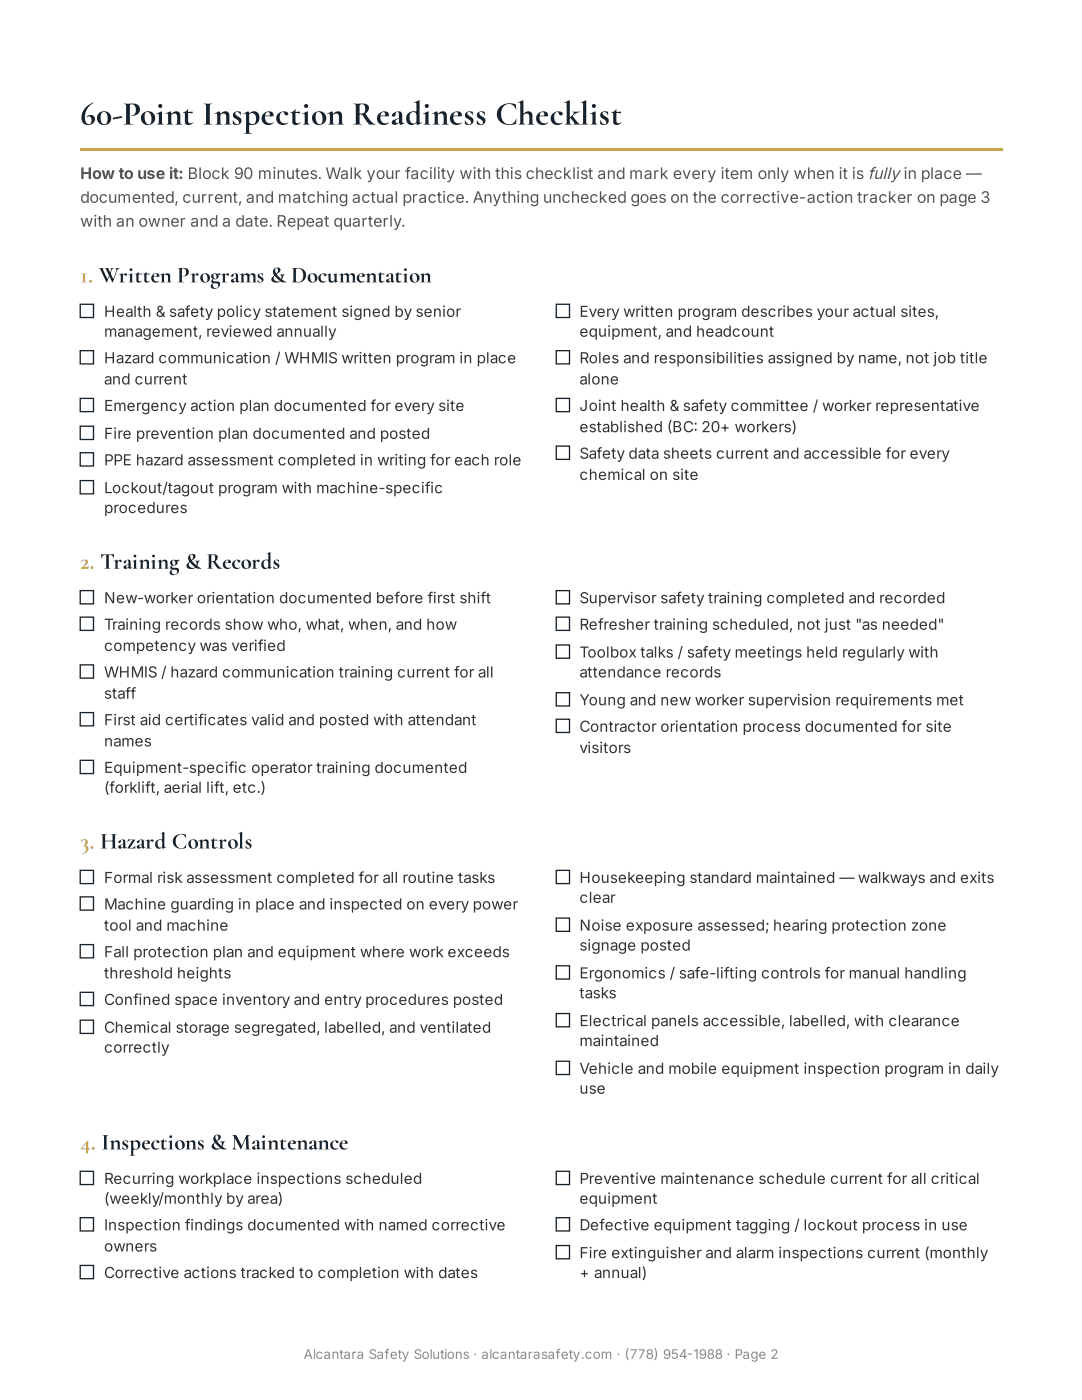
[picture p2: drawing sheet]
<svg xmlns="http://www.w3.org/2000/svg" width="216mm" height="279mm" viewBox="0 0 216 279" stroke-linecap="round" stroke-linejoin="round" font-family="sans-serif">
<defs><g id="words">
<text font-size="6.7" fill="#14232f" x="16" y="24.9">60-Point Inspection Readiness Checklist</text>
<g font-size="4.6" fill="#c9a44c">
<text x="16" y="56.4">1. Written Programs &amp; Documentation</text>
<text x="16" y="113.5">2. Training &amp; Records</text>
<text x="16" y="169.3">3. Hazard Controls</text>
<text x="16" y="229.4">4. Inspections &amp; Maintenance</text>
</g>
<g font-size="3.2" fill="#555">
<text x="16" y="35.7">How to use it: Block 90 minutes. Walk your facility with this checklist and mark every item only when it is fully in place —</text>
<text x="16" y="40.5">documented, current, and matching actual practice. Anything unchecked goes on the corrective-action tracker on page 3</text>
<text x="16" y="45.2">with an owner and a date. Repeat quarterly.</text>
</g>
<g font-size="3" fill="#333">
<text x="20.8" y="63.2">Health &amp; safety policy statement signed by senior</text>
<text x="115.6" y="63.2">Every written program describes your actual sites,</text>
<text x="20.8" y="67.2">management, reviewed annually</text>
<text x="115.6" y="67.2">equipment, and headcount</text>
<text x="20.8" y="72.5">Hazard communication / WHMIS written program in place</text>
<text x="20.8" y="76.7">and current</text>
<text x="115.6" y="72.5">Roles and responsibilities assigned by name, not job title</text>
<text x="115.6" y="76.7">alone</text>
<text x="20.8" y="82">Emergency action plan documented for every site</text>
<text x="115.6" y="82">Joint health &amp; safety committee / worker representative</text>
<text x="20.8" y="87.6">Fire prevention plan documented and posted</text>
<text x="115.6" y="86.3">established (BC: 20+ workers)</text>
<text x="20.8" y="92.9">PPE hazard assessment completed in writing for each role</text>
<text x="115.6" y="91.5">Safety data sheets current and accessible for every</text>
<text x="115.6" y="95.8">chemical on site</text>
<text x="20.8" y="98.4">Lockout/tagout program with machine-specific</text>
<text x="20.8" y="102.4">procedures</text>
<text x="20.8" y="120.4">New-worker orientation documented before first shift</text>
<text x="20.8" y="125.7">Training records show who, what, when, and how</text>
<text x="115.6" y="120.4">Supervisor safety training completed and recorded</text>
<text x="115.6" y="125.7">Refresher training scheduled, not just &quot;as needed&quot;</text>
<text x="20.8" y="129.9">competency was verified</text>
<text x="115.6" y="131.2">Toolbox talks / safety meetings held regularly with</text>
<text x="20.8" y="135.2">WHMIS / hazard communication training current for all</text>
<text x="115.6" y="135.2">attendance records</text>
<text x="20.8" y="139.4">staff</text>
<text x="115.6" y="140.8">Young and new worker supervision requirements met</text>
<text x="20.8" y="144.7">First aid certificates valid and posted with attendant</text>
<text x="20.8" y="149">names</text>
<text x="115.6" y="146">Contractor orientation process documented for site</text>
<text x="20.8" y="154.3">Equipment-specific operator training documented</text>
<text x="115.6" y="150.3">visitors</text>
<text x="20.8" y="158.2">(forklift, aerial lift, etc.)</text>
<text x="20.8" y="176.2">Formal risk assessment completed for all routine tasks</text>
<text x="115.6" y="176.2">Housekeeping standard maintained — walkways and exits</text>
<text x="20.8" y="181.5">Machine guarding in place and inspected on every power</text>
<text x="20.8" y="185.7">tool and machine</text>
<text x="115.6" y="180.2">clear</text>
<text x="115.6" y="185.7">Noise exposure assessed; hearing protection zone</text>
<text x="20.8" y="191">Fall protection plan and equipment where work exceeds</text>
<text x="115.6" y="189.7">signage posted</text>
<text x="20.8" y="195.3">threshold heights</text>
<text x="115.6" y="195.3">Ergonomics / safe-lifting controls for manual handling</text>
<text x="20.8" y="200.6">Confined space inventory and entry procedures posted</text>
<text x="115.6" y="199.2">tasks</text>
<text x="20.8" y="206.1">Chemical storage segregated, labelled, and ventilated</text>
<text x="115.6" y="204.8">Electrical panels accessible, labelled, with clearance</text>
<text x="115.6" y="208.8">maintained</text>
<text x="20.8" y="210.1">correctly</text>
<text x="115.6" y="214.3">Vehicle and mobile equipment inspection program in daily</text>
<text x="115.6" y="218.3">use</text>
<text x="20.8" y="236.3">Recurring workplace inspections scheduled</text>
<text x="115.6" y="236.3">Preventive maintenance schedule current for all critical</text>
<text x="20.8" y="240.2">(weekly/monthly by area)</text>
<text x="20.8" y="245.5">Inspection findings documented with named corrective</text>
<text x="115.6" y="240.2">equipment</text>
<text x="115.6" y="245.5">Defective equipment tagging / lockout process in use</text>
<text x="20.8" y="249.8">owners</text>
<text x="115.6" y="251.1">Fire extinguisher and alarm inspections current (monthly</text>
<text x="20.8" y="255.1">Corrective actions tracked to completion with dates</text>
<text x="115.6" y="255.1">+ annual)</text>
</g>
<text font-size="2.6" fill="#8a8a8a" x="60.6" y="271.2">Alcantara Safety Solutions · alcantarasafety.com · (778) 954-1988 · Page 2</text>
</g></defs>
<path d="M15.9 29.6h184.1v.6h-184.1z" fill="#c9a44c"/>
<g fill="none" stroke="#14232f" stroke-width=".26">
<path d="M16 60.7h2.7v2.7h-2.7zM16 70h2.7v2.6h-2.7zM16 79.5h2.7v2.7h-2.7zM111 60.7h2.6v2.7h-2.6zM111 70h2.6v2.6h-2.6zM111 79.5h2.6v2.7h-2.6zM16 85.1h2.7v2.6h-2.7zM16 90.4h2.7v2.6h-2.7zM16 95.9h2.7v2.7h-2.7zM111 89h2.6v2.7h-2.6zM16 117.9h2.7v2.6h-2.7zM111 117.9h2.6v2.6h-2.6z"/>
<path d="M16 123.2h2.7v2.6h-2.7zM16 132.7h2.7v2.6h-2.7zM111 123.2h2.6v2.6h-2.6zM111 128.7h2.6v2.7h-2.6zM111 138.2h2.6v2.7h-2.6zM16 142.2h2.7v2.7h-2.7zM16 151.7h2.7v2.7h-2.7zM111 143.5h2.6v2.7h-2.6zM16 173.7h2.7v2.6h-2.7zM16 179h2.7v2.6h-2.7zM111 173.7h2.6v2.6h-2.6zM16 188.5h2.7v2.7h-2.7z"/>
<path d="M16 198h2.7v2.7h-2.7zM111 183.2h2.6v2.7h-2.6zM111 192.7h2.6v2.7h-2.6zM16 203.6h2.7v2.6h-2.7zM111 202.3h2.6v2.6h-2.6zM111 211.8h2.6v2.6h-2.6zM16 233.8h2.7v2.6h-2.7zM111 233.8h2.6v2.6h-2.6zM16 243h2.7v2.7h-2.7zM16 252.5h2.7v2.7h-2.7zM111 243h2.6v2.7h-2.6zM111 248.6h2.6v2.6h-2.6z"/>
</g>
<use href="#words"/>
</svg>
